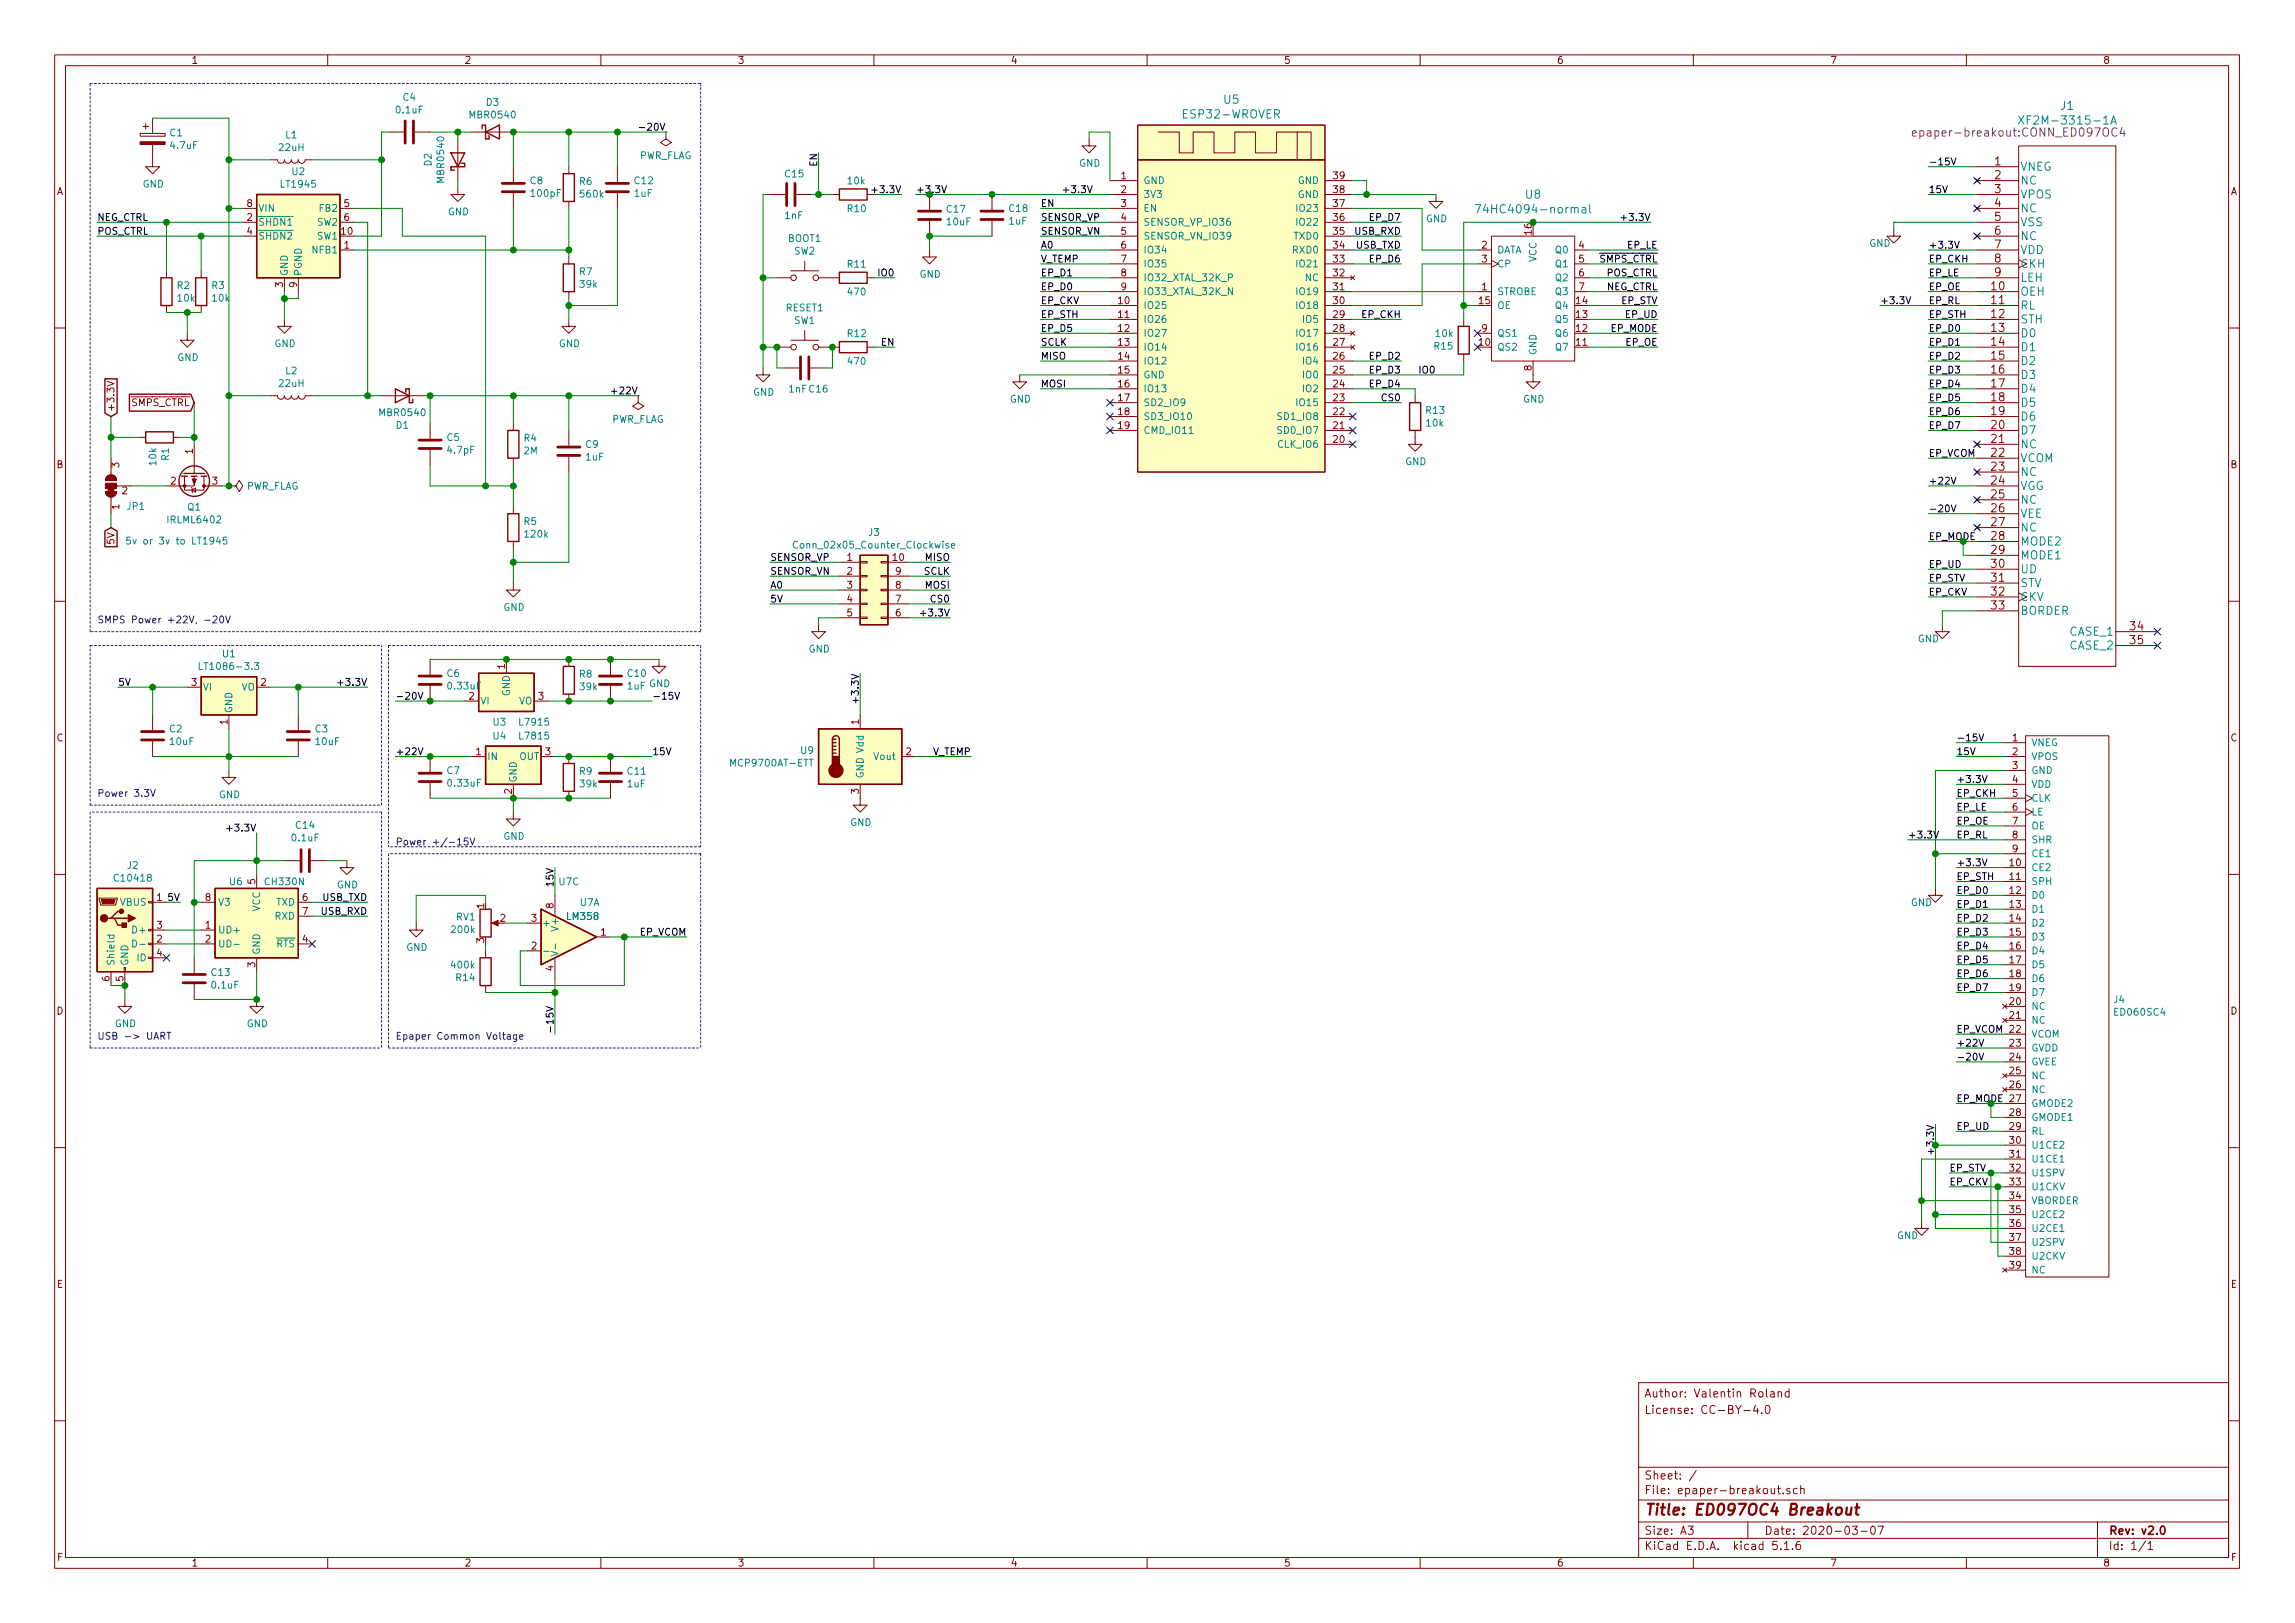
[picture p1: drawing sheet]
<svg xmlns="http://www.w3.org/2000/svg" width="420mm" height="297mm" viewBox="0 0 420 297" stroke-linecap="round" stroke-linejoin="round" font-family="sans-serif">
<defs><g id="words">
<text font-size="2.8" fill="#840000" x="301" y="277.3">Title: ED097OC4 Breakout</text>
<g font-size="2.1" fill="#008484">
<text x="217" y="21.7">ESP32-WROVER</text>
<text x="224.1" y="19">U5</text>
<text x="371.2" y="22.8">XF2M-3315-1A</text>
<text x="377.3" y="20.1">J1</text>
<text x="369.8" y="31.3">VNEG</text>
<text x="369.8" y="33.8">NC</text>
<text x="271.7" y="39.1">74HC4094-normal</text>
<text x="279.3" y="36.4">U8</text>
<text x="369.8" y="36.3">VPOS</text>
<text x="369.8" y="38.9">NC</text>
<text x="369.8" y="41.4">VSS</text>
<text x="369.8" y="44">NC</text>
<text x="369.8" y="46.5">VDD</text>
<text x="369.8" y="49">CKH</text>
<text x="369.8" y="51.6">LEH</text>
<text x="369.8" y="54.1">OEH</text>
<text x="369.8" y="56.7">RL</text>
<text x="369.8" y="59.2">STH</text>
<text x="369.8" y="61.7">D0</text>
<text x="369.8" y="64.3">D1</text>
<text x="369.8" y="66.8">D2</text>
<text x="369.8" y="69.4">D3</text>
<text x="369.8" y="71.9">D4</text>
<text x="369.8" y="74.4">D5</text>
<text x="369.8" y="77">D6</text>
<text x="369.8" y="79.5">D7</text>
<text x="369.8" y="82.1">NC</text>
<text x="369.8" y="84.6">VCOM</text>
<text x="369.8" y="87.1">NC</text>
<text x="369.8" y="89.7">VGG</text>
<text x="369.8" y="92.2">NC</text>
<text x="369.8" y="94.8">VEE</text>
<text x="369.8" y="97.3">NC</text>
<text x="369.8" y="99.8">MODE2</text>
<text x="369.8" y="102.4">MODE1</text>
<text x="369.8" y="104.9">UD</text>
<text x="369.8" y="107.5">STV</text>
<text x="369.8" y="110">CKV</text>
<text x="369.8" y="112.5">BORDER</text>
<text x="379" y="116.3">CASE_1</text>
<text x="379" y="118.9">CASE_2</text>
</g>
<text font-size="2.1" fill="#840084" x="351.8" y="25">epaper-breakout:CONN_ED097OC4</text>
<g font-size="2.1" fill="#840000">
<text x="365.2" y="30.3">1</text>
<text x="365.2" y="32.8">2</text>
<text x="365.2" y="35.3">3</text>
<text x="365.2" y="37.9">4</text>
<text x="365.2" y="40.4">5</text>
<text x="365.2" y="43">6</text>
<text x="365.2" y="45.5">7</text>
<text x="364.6" y="53.1">10</text>
<text x="365.2" y="48">8</text>
<text x="365.2" y="50.6">9</text>
<text x="364.6" y="55.7">11</text>
<text x="364.6" y="58.2">12</text>
<text x="364.6" y="60.7">13</text>
<text x="364.6" y="63.3">14</text>
<text x="364.6" y="65.8">15</text>
<text x="364.6" y="68.4">16</text>
<text x="364.6" y="70.9">17</text>
<text x="364.6" y="73.4">18</text>
<text x="364.6" y="76">19</text>
<text x="364.6" y="78.5">20</text>
<text x="364.6" y="81.1">21</text>
<text x="364.6" y="83.6">22</text>
<text x="364.6" y="86.1">23</text>
<text x="364.6" y="88.7">24</text>
<text x="364.6" y="91.2">25</text>
<text x="364.6" y="93.8">26</text>
<text x="364.6" y="96.3">27</text>
<text x="364.6" y="98.8">28</text>
<text x="364.6" y="101.4">29</text>
<text x="364.6" y="103.9">30</text>
<text x="364.6" y="106.5">31</text>
<text x="364.6" y="109">32</text>
<text x="364.6" y="111.5">33</text>
<text x="390" y="115.4">34</text>
<text x="390" y="117.9">35</text>
<text x="301" y="255.8">Author: Valentin Roland</text>
<text x="301" y="258.8">License: CC-BY-4.0</text>
<text x="301" y="273.5">File: epaper-breakout.sch</text>
<text x="301" y="270.8">Sheet: /</text>
<text x="301" y="280.9">Size: A3</text>
<text x="323" y="280.9">Date: 2020-03-07</text>
<text x="386" y="280.9">Rev: v2.0</text>
<text x="301" y="283.7">KiCad E.D.A. kicad 5.1.6</text>
<text x="386" y="283.7">Id: 1/1</text>
</g>
<g font-size="1.8" fill="#840000">
<text x="35" y="11.7">1</text>
<text x="85" y="11.7">2</text>
<text x="135" y="11.7">3</text>
<text x="185" y="11.7">4</text>
<text x="235" y="11.7">5</text>
<text x="285" y="11.7">6</text>
<text x="335" y="11.7">7</text>
<text x="385" y="11.7">8</text>
<text x="10.4" y="35.7">A</text>
<text x="205.3" y="32.8">1</text>
<text x="205.3" y="35.3">2</text>
<text x="244.1" y="35.3">38</text>
<text x="244.1" y="32.8">39</text>
<text x="408.4" y="35.7">A</text>
<text x="45.2" y="40.4">2</text>
<text x="45.2" y="37.9">8</text>
<text x="63" y="37.9">5</text>
<text x="63" y="40.4">6</text>
<text x="205.3" y="37.9">3</text>
<text x="205.3" y="40.4">4</text>
<text x="244.1" y="40.4">36</text>
<text x="244.1" y="37.9">37</text>
<text x="45.2" y="43">4</text>
<text x="62.5" y="43">10</text>
<text x="63" y="45.5">1</text>
<text x="205.3" y="43">5</text>
<text x="205.3" y="45.5">6</text>
<text x="244.1" y="45.5">34</text>
<text x="244.1" y="43">35</text>
<text x="271.3" y="45.5">2</text>
<text x="280.4" y="42.9" transform="rotate(-90 280.4 42.9)">16</text>
<text x="289.1" y="45.5">4</text>
<text x="51.8" y="52.6" transform="rotate(-90 51.8 52.6)">3</text>
<text x="54.4" y="52.6" transform="rotate(-90 54.4 52.6)">9</text>
<text x="205.3" y="48">7</text>
<text x="205.3" y="50.6">8</text>
<text x="205.3" y="53.1">9</text>
<text x="244.1" y="53.1">31</text>
<text x="244.1" y="50.6">32</text>
<text x="244.1" y="48">33</text>
<text x="271.3" y="53.1">1</text>
<text x="271.3" y="48">3</text>
<text x="289.1" y="53.1">7</text>
<text x="289.1" y="50.6">6</text>
<text x="289.1" y="48">5</text>
<text x="204.8" y="55.7">10</text>
<text x="204.8" y="58.2">11</text>
<text x="244.1" y="55.7">30</text>
<text x="244.1" y="58.2">29</text>
<text x="270.8" y="55.7">15</text>
<text x="288.6" y="58.2">13</text>
<text x="288.6" y="55.7">14</text>
<text x="204.8" y="60.7">12</text>
<text x="204.8" y="63.3">13</text>
<text x="204.8" y="65.8">14</text>
<text x="244.1" y="65.8">26</text>
<text x="244.1" y="63.3">27</text>
<text x="244.1" y="60.7">28</text>
<text x="270.8" y="63.3">10</text>
<text x="271.3" y="60.7">9</text>
<text x="288.6" y="63.3">11</text>
<text x="288.6" y="60.7">12</text>
<text x="204.8" y="68.4">15</text>
<text x="204.8" y="70.9">16</text>
<text x="244.1" y="70.9">24</text>
<text x="244.1" y="68.4">25</text>
<text x="280.4" y="67.8" transform="rotate(-90 280.4 67.8)">8</text>
<text x="21" y="75.4" transform="rotate(-90 21 75.4)">+3.3V</text>
<text x="24.1" y="74.3">SMPS_CTRL</text>
<text x="204.8" y="73.4">17</text>
<text x="204.8" y="76">18</text>
<text x="244.1" y="76">22</text>
<text x="244.1" y="73.4">23</text>
<text x="35.3" y="83.1" transform="rotate(-90 35.3 83.1)">1</text>
<text x="204.8" y="78.5">19</text>
<text x="244.1" y="81.1">20</text>
<text x="244.1" y="78.5">21</text>
<text x="10.4" y="85.7">B</text>
<text x="21.8" y="85.6" transform="rotate(-90 21.8 85.6)">3</text>
<text x="31.3" y="88.7">2</text>
<text x="38.9" y="88.7">3</text>
<text x="408.4" y="85.7">B</text>
<text x="21.8" y="93.2" transform="rotate(-90 21.8 93.2)">1</text>
<text x="22.4" y="90.5">2</text>
<text x="21" y="99.5" transform="rotate(-90 21 99.5)">5V</text>
<text x="155.1" y="102.7">1</text>
<text x="155.1" y="105.2">2</text>
<text x="155.1" y="107.7">3</text>
<text x="163.5" y="102.7">10</text>
<text x="164" y="107.7">8</text>
<text x="164" y="105.2">9</text>
<text x="155.1" y="110.3">4</text>
<text x="155.1" y="112.8">5</text>
<text x="164" y="112.8">6</text>
<text x="164" y="110.3">7</text>
<text x="35.1" y="125.5">3</text>
<text x="47.8" y="125.5">2</text>
<text x="92.5" y="122.4" transform="rotate(-90 92.5 122.4)">1</text>
<text x="85.9" y="128.1">2</text>
<text x="98.6" y="128.1">3</text>
<text x="10.4" y="135.7">C</text>
<text x="41.7" y="132.6" transform="rotate(-90 41.7 132.6)">1</text>
<text x="157.2" y="132.6" transform="rotate(-90 157.2 132.6)">1</text>
<text x="368.5" y="135.7">1</text>
<text x="408.4" y="135.7">C</text>
<text x="87.1" y="138.2">1</text>
<text x="99.8" y="138.2">3</text>
<text x="165.9" y="138.2">2</text>
<text x="368.5" y="138.2">2</text>
<text x="368.5" y="140.8">3</text>
<text x="368.5" y="143.3">4</text>
<text x="93.7" y="145.3" transform="rotate(-90 93.7 145.3)">2</text>
<text x="157.2" y="145.3" transform="rotate(-90 157.2 145.3)">3</text>
<text x="368.5" y="145.8">5</text>
<text x="368.5" y="148.4">6</text>
<text x="368.5" y="150.9">7</text>
<text x="368.5" y="153.5">8</text>
<text x="368.5" y="156">9</text>
<text x="46.7" y="161.8" transform="rotate(-90 46.7 161.8)">5</text>
<text x="368" y="158.5">10</text>
<text x="368" y="161.1">11</text>
<text x="28.7" y="164.9">1</text>
<text x="37.6" y="164.9">8</text>
<text x="55.4" y="164.9">6</text>
<text x="55.4" y="167.4">7</text>
<text x="88.6" y="166.3" transform="rotate(-90 88.6 166.3)">1</text>
<text x="101.3" y="166.3" transform="rotate(-90 101.3 166.3)">8</text>
<text x="368" y="163.6">12</text>
<text x="368" y="166.2">13</text>
<text x="28.7" y="172.5">2</text>
<text x="28.7" y="170">3</text>
<text x="37.6" y="170">1</text>
<text x="37.6" y="172.5">2</text>
<text x="55.4" y="172.5">4</text>
<text x="88.6" y="172.6" transform="rotate(-90 88.6 172.6)">3</text>
<text x="91.6" y="168.7">2</text>
<text x="97.3" y="173.8">2</text>
<text x="97.3" y="168.7">3</text>
<text x="110" y="171.2">1</text>
<text x="368" y="168.7">14</text>
<text x="368" y="171.2">15</text>
<text x="368" y="173.8">16</text>
<text x="20.1" y="179.6" transform="rotate(-90 20.1 179.6)">6</text>
<text x="22.6" y="179.6" transform="rotate(-90 22.6 179.6)">5</text>
<text x="28.7" y="175">4</text>
<text x="46.7" y="177" transform="rotate(-90 46.7 177)">3</text>
<text x="101.3" y="177.7" transform="rotate(-90 101.3 177.7)">4</text>
<text x="368" y="176.3">17</text>
<text x="368" y="178.9">18</text>
<text x="10.4" y="185.7">D</text>
<text x="368" y="181.4">19</text>
<text x="368" y="183.9">20</text>
<text x="408.4" y="185.7">D</text>
<text x="368" y="186.5">21</text>
<text x="368" y="191.6">23</text>
<text x="368" y="194.1">24</text>
<text x="368" y="196.6">25</text>
<text x="368" y="199.2">26</text>
<text x="368" y="204.3">28</text>
<text x="368" y="206.8">29</text>
<text x="368" y="209.3">30</text>
<text x="368" y="211.9">31</text>
<text x="368" y="214.4">32</text>
<text x="368" y="217">33</text>
<text x="368" y="219.5">34</text>
<text x="368" y="222">35</text>
<text x="368" y="224.6">36</text>
<text x="368" y="227.1">37</text>
<text x="368" y="229.7">38</text>
<text x="368" y="232.2">39</text>
<text x="10.4" y="235.7">E</text>
<text x="408.4" y="235.7">E</text>
<text x="10.5" y="285.7">F</text>
<text x="35" y="286.7">1</text>
<text x="85" y="286.7">2</text>
<text x="135" y="286.7">3</text>
<text x="185" y="286.7">4</text>
<text x="235" y="286.7">5</text>
<text x="285" y="286.7">6</text>
<text x="335" y="286.7">7</text>
<text x="385" y="286.7">8</text>
<text x="408.5" y="285.7">F</text>
</g>
<g font-size="1.8" fill="#008484">
<text x="72.6" y="20.8">0.1uF</text>
<text x="73.8" y="18.5">C4</text>
<text x="86.2" y="21.7">MBR0540</text>
<text x="89.1" y="19.4">D3</text>
<text x="31.1" y="25">C1</text>
<text x="31.3" y="27.3">4.7uF</text>
<text x="51.2" y="27.6">22uH</text>
<text x="52.3" y="25.3">L1</text>
<text x="116.9" y="29.1">PWR_FLAG</text>
<text x="26.1" y="34.3">GND</text>
<text x="51.6" y="34.4">LT1945</text>
<text x="53.5" y="32">U2</text>
<text x="79" y="30.4" transform="rotate(-90 79 30.4)">D2</text>
<text x="81.3" y="33.2" transform="rotate(-90 81.3 33.2)">MBR0540</text>
<text x="97.1" y="33.7">C8</text>
<text x="106.1" y="33.8">R6</text>
<text x="116.2" y="33.7">C12</text>
<text x="143.8" y="32.5">C15</text>
<text x="155.3" y="33.7">10k</text>
<text x="197.6" y="30.5">GND</text>
<text x="209.3" y="33.7">GND</text>
<text x="237.6" y="33.7">GND</text>
<text x="47.2" y="41.3">SHDN1</text>
<text x="47.2" y="38.8">VIN</text>
<text x="58.1" y="41.3">SW2</text>
<text x="58.6" y="38.8">FB2</text>
<text x="82" y="39.4">GND</text>
<text x="97.4" y="36">100pF</text>
<text x="106.3" y="36.2">560k</text>
<text x="116.2" y="36">1uF</text>
<text x="143.7" y="40.1">1nF</text>
<text x="155.2" y="38.8">R10</text>
<text x="173.4" y="38.9">C17</text>
<text x="173.4" y="41.2">10uF</text>
<text x="184.8" y="41.1">1uF</text>
<text x="184.8" y="38.8">C18</text>
<text x="209.3" y="36.2">3V3</text>
<text x="209.3" y="38.8">EN</text>
<text x="209.3" y="41.3">SENSOR_VP_IO36</text>
<text x="237.6" y="36.2">GND</text>
<text x="237.7" y="41.3">IO22</text>
<text x="237.7" y="38.8">IO23</text>
<text x="261.1" y="40.7">GND</text>
<text x="47.2" y="43.9">SHDN2</text>
<text x="57.4" y="46.4">NFB1</text>
<text x="58.1" y="43.9">SW1</text>
<text x="144.3" y="44.3">BOOT1</text>
<text x="145.4" y="46.6">SW2</text>
<text x="209.3" y="43.9">SENSOR_VN_IO39</text>
<text x="209.3" y="46.4">IO34</text>
<text x="236.8" y="46.4">RXD0</text>
<text x="237" y="43.9">TXD0</text>
<text x="274.1" y="46.4">DATA</text>
<text x="281.3" y="48" transform="rotate(-90 281.3 48)">VCC</text>
<text x="284.9" y="46.4">Q0</text>
<text x="342.2" y="45.2">GND</text>
<text x="32.5" y="52.9">R2</text>
<text x="38.8" y="52.9">R3</text>
<text x="52.7" y="50.6" transform="rotate(-90 52.7 50.6)">GND</text>
<text x="55.2" y="50.6" transform="rotate(-90 55.2 50.6)">PGND</text>
<text x="106.1" y="50.4">R7</text>
<text x="106.2" y="52.7">39k</text>
<text x="155.2" y="49">R11</text>
<text x="168.4" y="50.8">GND</text>
<text x="209.3" y="48.9">IO35</text>
<text x="209.3" y="51.5">IO32_XTAL_32K_P</text>
<text x="237.7" y="48.9">IO21</text>
<text x="239" y="51.5">NC</text>
<text x="274.1" y="48.9">CP</text>
<text x="284.9" y="51.5">Q2</text>
<text x="284.9" y="48.9">Q1</text>
<text x="32.6" y="55.2">10k</text>
<text x="38.9" y="55.2">10k</text>
<text x="143.9" y="57">RESET1</text>
<text x="145.4" y="59.3">SW1</text>
<text x="155.3" y="54.1">470</text>
<text x="209.3" y="54">IO33_XTAL_32K_N</text>
<text x="209.3" y="56.6">IO25</text>
<text x="209.3" y="59.1">IO26</text>
<text x="237.7" y="56.6">IO18</text>
<text x="237.7" y="54">IO19</text>
<text x="238.7" y="59.1">IO5</text>
<text x="274.1" y="56.6">OE</text>
<text x="274.1" y="54">STROBE</text>
<text x="284.9" y="59.1">Q5</text>
<text x="284.9" y="56.6">Q4</text>
<text x="284.9" y="54">Q3</text>
<text x="50.2" y="63.5">GND</text>
<text x="102.3" y="63.5">GND</text>
<text x="155.2" y="61.7">R12</text>
<text x="209.3" y="61.6">IO27</text>
<text x="209.3" y="64.2">IO14</text>
<text x="237.7" y="64.2">IO16</text>
<text x="237.7" y="61.6">IO17</text>
<text x="262.6" y="64">R15</text>
<text x="262.9" y="61.7">10k</text>
<text x="274.1" y="64.2">QS2</text>
<text x="274.1" y="61.6">QS1</text>
<text x="281.3" y="65.1" transform="rotate(-90 281.3 65.1)">GND</text>
<text x="284.9" y="64.2">Q7</text>
<text x="284.9" y="61.6">Q6</text>
<text x="32.5" y="66.1">GND</text>
<text x="51.2" y="70.8">22uH</text>
<text x="52.3" y="68.5">L2</text>
<text x="144.5" y="71.8">1nF C16</text>
<text x="155.3" y="66.8">470</text>
<text x="209.3" y="66.7">IO12</text>
<text x="209.3" y="69.3">GND</text>
<text x="209.3" y="71.8">IO13</text>
<text x="238.7" y="71.8">IO2</text>
<text x="238.7" y="69.3">IO0</text>
<text x="238.7" y="66.7">IO4</text>
<text x="69.7" y="76.2">MBR0540</text>
<text x="111.9" y="77.4">PWR_FLAG</text>
<text x="137.9" y="72.4">GND</text>
<text x="184.9" y="73.7">GND</text>
<text x="209.3" y="74.3">SD2_IO9</text>
<text x="209.3" y="76.9">SD3_IO10</text>
<text x="234.3" y="76.9">SD1_IO8</text>
<text x="237.7" y="74.3">IO15</text>
<text x="261.1" y="75.8">R13</text>
<text x="278.8" y="73.7">GND</text>
<text x="72.5" y="78.5">D1</text>
<text x="81.9" y="80.7">C5</text>
<text x="82" y="83">4.7pF</text>
<text x="95.9" y="83.1">2M</text>
<text x="96" y="80.8">R4</text>
<text x="107.3" y="82">C9</text>
<text x="209.3" y="79.4">CMD_IO11</text>
<text x="234.1" y="82">CLK_IO6</text>
<text x="234.3" y="79.4">SD0_IO7</text>
<text x="261.2" y="78.1">10k</text>
<text x="28.6" y="85.1" transform="rotate(-90 28.6 85.1)">10k</text>
<text x="30.9" y="84.3" transform="rotate(-90 30.9 84.3)">R1</text>
<text x="45" y="89.6">PWR_FLAG</text>
<text x="107.3" y="84.3">1uF</text>
<text x="257.3" y="85.1">GND</text>
<text x="23.3" y="93.3">JP1</text>
<text x="30.9" y="95.8">IRLML6402</text>
<text x="34.4" y="93.5">Q1</text>
<text x="24.7" y="99.7">5v or 3v to LT1945</text>
<text x="96" y="96.1">R5</text>
<text x="96.2" y="98.4">120k</text>
<text x="146.1" y="100.4">Conn_02x05_Counter_Clockwise</text>
<text x="159.1" y="98.1">J3</text>
<text x="92.2" y="111.8">GND</text>
<text x="148" y="119.4">GND</text>
<text x="351.1" y="117.6">GND</text>
<text x="37.3" y="122.6">LT1086-3.3</text>
<text x="40.8" y="120.3">U1</text>
<text x="81.9" y="123.9">C6</text>
<text x="106.1" y="124">R8</text>
<text x="115" y="123.9">C10</text>
<text x="37.1" y="126.4">VI</text>
<text x="42.5" y="130.6" transform="rotate(-90 42.5 130.6)">GND</text>
<text x="44.2" y="126.4">VO</text>
<text x="82.2" y="126.2">0.33uF</text>
<text x="87.9" y="128.9">VI</text>
<text x="93.3" y="127.4" transform="rotate(-90 93.3 127.4)">GND</text>
<text x="95" y="128.9">VO</text>
<text x="106.2" y="126.3">39k</text>
<text x="114.9" y="126.2">1uF GND</text>
<text x="31.1" y="134">C2</text>
<text x="31.2" y="136.4">10uF</text>
<text x="57.7" y="134">C3</text>
<text x="57.9" y="136.4">10uF</text>
<text x="90.3" y="132.8">U3</text>
<text x="90.3" y="135.3">U4</text>
<text x="95.3" y="132.8">L7915</text>
<text x="95.3" y="135.3">L7815</text>
<text x="146.6" y="138">U9</text>
<text x="371.9" y="136.6">VNEG</text>
<text x="81.9" y="141.7">C7</text>
<text x="82.2" y="144">0.33uF</text>
<text x="89.2" y="139.1">IN</text>
<text x="94.6" y="143.3" transform="rotate(-90 94.6 143.3)">GND</text>
<text x="95.1" y="139.1">OUT</text>
<text x="106.1" y="141.8">R9</text>
<text x="115" y="141.8">C11</text>
<text x="134.2" y="140.3">MCP9700AT-ETT</text>
<text x="158.1" y="142.5" transform="rotate(-90 158.1 142.5)">GND Vdd</text>
<text x="160.1" y="139.1">Vout</text>
<text x="371.9" y="139.1">VPOS</text>
<text x="371.9" y="141.6">GND</text>
<text x="40.1" y="146.1">GND</text>
<text x="106.2" y="144.1">39k</text>
<text x="114.9" y="144.1">1uF</text>
<text x="371.9" y="144.2">VDD</text>
<text x="371.9" y="146.7">CLK</text>
<text x="371.9" y="149.3">LE</text>
<text x="53.5" y="154">0.1uF</text>
<text x="54.2" y="151.7">C14</text>
<text x="92.2" y="153.7">GND</text>
<text x="155.7" y="151.2">GND</text>
<text x="371.9" y="151.8">OE</text>
<text x="371.9" y="154.3">SHR</text>
<text x="21.2" y="161.4">C10418</text>
<text x="23.3" y="159">J2</text>
<text x="371.9" y="159.4">CE2</text>
<text x="371.9" y="162">SPH</text>
<text x="371.9" y="156.9">CE1</text>
<text x="22" y="165.8">VBUS</text>
<text x="39.9" y="165.8">V3</text>
<text x="42.1" y="162">U6</text>
<text x="47.6" y="166.8" transform="rotate(-90 47.6 166.8)">VCC</text>
<text x="48.7" y="162">CH330N</text>
<text x="50.6" y="165.8">TXD</text>
<text x="61.7" y="162.6">GND</text>
<text x="102.4" y="162">U7C</text>
<text x="106.2" y="165.8">U7A</text>
<text x="349.8" y="165.8">GND</text>
<text x="371.9" y="164.5">D0</text>
<text x="371.9" y="167">D1</text>
<text x="24.6" y="170.9">D+</text>
<text x="39.9" y="170.9">UD+</text>
<text x="39.9" y="173.4">UD-</text>
<text x="50.4" y="168.3">RXD</text>
<text x="50.6" y="173.4">RTS</text>
<text x="82.8" y="170.8">200k</text>
<text x="83.6" y="168.5">RV1</text>
<text x="99.2" y="169.6">+</text>
<text x="102.2" y="170" transform="rotate(-90 102.2 170)">V+</text>
<text x="103.9" y="168.4">LM358</text>
<text x="371.9" y="169.6">D2</text>
<text x="371.9" y="172.1">D3</text>
<text x="21" y="176.8" transform="rotate(-90 21 176.8)">Shield</text>
<text x="23.5" y="176.8" transform="rotate(-90 23.5 176.8)">GND</text>
<text x="25.1" y="175.9">ID</text>
<text x="38.8" y="178.6">C13</text>
<text x="47.6" y="174.8" transform="rotate(-90 47.6 174.8)">GND</text>
<text x="74.4" y="174">GND</text>
<text x="82.8" y="177.3">400k</text>
<text x="83.6" y="179.6">R14</text>
<text x="371.9" y="174.7">D4</text>
<text x="371.9" y="177.2">D5</text>
<text x="371.9" y="179.7">D6</text>
<text x="38.9" y="180.9">0.1uF</text>
<text x="371.9" y="182.3">D7</text>
<text x="371.9" y="184.8">NC</text>
<text x="387" y="183.6">J4</text>
<text x="387.3" y="185.9">ED060SC4</text>
<text x="21" y="188">GND</text>
<text x="45.2" y="188">GND</text>
<text x="371.9" y="187.4">NC</text>
<text x="371.9" y="189.9">VCOM</text>
<text x="371.9" y="192.4">GVDD</text>
<text x="371.9" y="195">GVEE</text>
<text x="371.9" y="197.5">NC</text>
<text x="371.9" y="200.1">NC</text>
<text x="371.9" y="202.6">GMODE2</text>
<text x="371.9" y="205.1">GMODE1</text>
<text x="371.9" y="207.7">RL</text>
<text x="371.9" y="210.2">U1CE2</text>
<text x="371.9" y="212.8">U1CE1</text>
<text x="371.9" y="215.3">U1SPV</text>
<text x="371.9" y="217.8">U1CKV</text>
<text x="371.9" y="220.4">VBORDER</text>
<text x="347.3" y="226.8">GND</text>
<text x="371.9" y="222.9">U2CE2</text>
<text x="371.9" y="225.5">U2CE1</text>
<text x="371.9" y="228">U2SPV</text>
<text x="371.9" y="230.5">U2CKV</text>
<text x="371.9" y="233.1">NC</text>
</g>
<g font-size="1.8">
<text x="118.2" y="23.9">-20V</text>
<text x="149.6" y="30.4" transform="rotate(-90 149.6 30.4)">EN</text>
<text x="160.4" y="35.3">+3.3V</text>
<text x="167.6" y="35.3">+3.3V</text>
<text x="194.3" y="35.3">+3.3V</text>
<text x="353.1" y="35.3">15V</text>
<text x="353.1" y="30.3">-15V</text>
<text x="17.8" y="40.4">NEG_CTRL</text>
<text x="190.5" y="40.4">SENSOR_VP</text>
<text x="190.5" y="37.9">EN</text>
<text x="250.9" y="40.4">EP_D7</text>
<text x="297.6" y="40.4">+3.3V</text>
<text x="17.8" y="43">POS_CTRL</text>
<text x="190.5" y="45.5">A0</text>
<text x="190.5" y="43">SENSOR_VN</text>
<text x="248.1" y="43">USB_RXD</text>
<text x="248.3" y="45.5">USB_TXD</text>
<text x="297.9" y="45.5">EP_LE</text>
<text x="353.1" y="45.5">+3.3V</text>
<text x="161" y="50.6">IO0</text>
<text x="190.5" y="48">V_TEMP</text>
<text x="190.5" y="53.1">EP_D0</text>
<text x="190.5" y="50.6">EP_D1</text>
<text x="250.9" y="48">EP_D6</text>
<text x="292.8" y="48">SMPS_CTRL</text>
<text x="294" y="53.1">NEG_CTRL</text>
<text x="294.1" y="50.6">POS_CTRL</text>
<text x="353.1" y="48">EP_CKH</text>
<text x="353.1" y="50.6">EP_LE</text>
<text x="353.1" y="53.1">EP_OE</text>
<text x="190.5" y="55.7">EP_CKV</text>
<text x="190.5" y="58.2">EP_STH</text>
<text x="249.4" y="58.2">EP_CKH</text>
<text x="296.7" y="55.7">EP_STV</text>
<text x="297.6" y="58.2">EP_UD</text>
<text x="344.2" y="55.7">+3.3V</text>
<text x="353.1" y="58.2">EP_STH</text>
<text x="353.1" y="55.7">EP_RL</text>
<text x="161.4" y="63.3">EN</text>
<text x="190.5" y="60.7">EP_D5</text>
<text x="190.5" y="65.8">MISO</text>
<text x="190.5" y="63.3">SCLK</text>
<text x="250.9" y="65.8">EP_D2</text>
<text x="294.9" y="60.7">EP_MODE</text>
<text x="297.6" y="63.3">EP_OE</text>
<text x="353.1" y="60.7">EP_D0</text>
<text x="353.1" y="63.3">EP_D1</text>
<text x="353.1" y="65.8">EP_D2</text>
<text x="190.5" y="70.9">MOSI</text>
<text x="250.9" y="70.9">EP_D4</text>
<text x="250.9" y="68.4">EP_D3</text>
<text x="260" y="68.4">IO0</text>
<text x="353.1" y="68.4">EP_D3</text>
<text x="353.1" y="70.9">EP_D4</text>
<text x="112.6" y="72.2">+22V</text>
<text x="253.1" y="73.4">CS0</text>
<text x="353.1" y="73.4">EP_D5</text>
<text x="353.1" y="76">EP_D6</text>
<text x="353.1" y="78.5">EP_D7</text>
<text x="353.1" y="83.6">EP_VCOM</text>
<text x="353.1" y="88.7">+22V</text>
<text x="353.1" y="93.8">-20V</text>
<text x="141" y="107.7">A0</text>
<text x="141" y="102.7">SENSOR_VP</text>
<text x="141" y="105.2">SENSOR_VN</text>
<text x="169.2" y="105.2">SCLK</text>
<text x="169.5" y="107.7">MOSI</text>
<text x="169.5" y="102.7">MISO</text>
<text x="353.1" y="106.5">EP_STV</text>
<text x="353.1" y="103.9">EP_UD</text>
<text x="141" y="110.3">5V</text>
<text x="169.3" y="112.8">+3.3V</text>
<text x="170.6" y="110.3">CS0</text>
<text x="353.1" y="109">EP_CKV</text>
<text x="21.6" y="125.5">5V</text>
<text x="62.6" y="125.5">+3.3V</text>
<text x="72.4" y="128.1">-20V</text>
<text x="119.4" y="128.1">-15V</text>
<text x="157.2" y="127.9" transform="rotate(-90 157.2 127.9)">+3.3V</text>
<text x="358.1" y="135.7">-15V</text>
<text x="72.4" y="138.2">+22V</text>
<text x="119.4" y="138.2">15V</text>
<text x="170.7" y="138.2">V_TEMP</text>
<text x="358.1" y="138.2">15V</text>
<text x="358.1" y="143.3">+3.3V</text>
<text x="358.1" y="145.8">EP_CKH</text>
<text x="358.1" y="148.4">EP_LE</text>
<text x="42.3" y="152.2">+3.3V</text>
<text x="349.2" y="153.5">+3.3V</text>
<text x="358.1" y="153.5">EP_RL</text>
<text x="358.1" y="150.9">EP_OE</text>
<text x="101.3" y="161.9" transform="rotate(-90 101.3 161.9)">15V</text>
<text x="358.1" y="161.1">EP_STH</text>
<text x="358.1" y="158.5">+3.3V</text>
<text x="30.9" y="164.9">5V</text>
<text x="58.9" y="167.4">USB_RXD</text>
<text x="59.1" y="164.9">USB_TXD</text>
<text x="358.1" y="163.6">EP_D0</text>
<text x="358.1" y="166.2">EP_D1</text>
<text x="117.1" y="171.2">EP_VCOM</text>
<text x="358.1" y="171.2">EP_D3</text>
<text x="358.1" y="168.7">EP_D2</text>
<text x="358.1" y="173.8">EP_D4</text>
<text x="358.1" y="176.3">EP_D5</text>
<text x="358.1" y="178.9">EP_D6</text>
<text x="358.1" y="181.4">EP_D7</text>
<text x="101.3" y="189.3" transform="rotate(-90 101.3 189.3)">-15V</text>
<text x="358.1" y="189">EP_VCOM 22</text>
<text x="358.1" y="191.6">+22V</text>
<text x="358.1" y="194.1">-20V</text>
<text x="358.1" y="206.8">EP_UD</text>
<text x="354.1" y="210.5" transform="rotate(-90 354.1 210.5)">+3.3V</text>
<text x="356.9" y="214.4">EP_STV</text>
<text x="356.9" y="217">EP_CKV</text>
</g>
<g font-size="1.8" fill="#008400">
<text x="353.1" y="98.8">EP_MODE</text>
<text x="358.1" y="201.7">EP_MODE 27</text>
</g>
<g font-size="1.8" fill="#0000c2">
<text x="17.8" y="114.1">SMPS Power +22V, -20V</text>
<text x="17.8" y="145.8">Power 3.3V</text>
<text x="72.4" y="154.7">Power +/-15V</text>
<text x="17.8" y="190.3">USB -&gt; UART</text>
<text x="72.4" y="190.3">Epaper Common Voltage</text>
</g>
</g></defs>
<g fill="none" stroke="#840000" stroke-width=".18">
<path d="M10 10h400v277h-400zM12 12h396v273.1h-396zM60 10v2M110 10v2M160 10v2M210 10v2M260 10v2M310 10v2M360 10v2M25.7 24.4h4.5v.5h-4.5zM26.2 23.2h1M26.7 22.6v1.1"/>
<path d="M27.9 26.5v4h1.3l-1.3 1.3-1.2-1.3h1.2M27.9 21.6v2.8M44.4 38.1h2.6M49.5 29.2h1.3a.63 .63 0 0 0 .6 .7 .63 .63 0 0 0 .7-.7 .63 .63 0 0 0 .6 .7 .63 .63 0 0 0 .6-.7 .63 .63 0 0 0 .7 .7 .63 .63 0 0 0 .6-.7 .63 .63 0 0 0 .6 .7 .63 .63 0 0 0 .7-.7h1.2M62.2 38.1h2.6M71.1 24.2h2.8M75.9 24.2h2.8M83.8 34.3v1.3h1.3l-1.3 1.3-1.3-1.3h1.3M83.8 25.4v7.7M86.4 24.2h7.6M94 30.5v2.8M94 35.3v2.8"/>
<path d="M104.1 30.5v1.3M104.1 36.9v1.2M113 30.5v2.8M113 35.3v2.8M121.9 24.2v1.2l1 .7-1 .6-1-.6 1-.7M141 35.6h2.8M145.8 35.6h2.8M152.4 35.6h1.3M158.7 35.6h1.3M170.2 35.6v2.8M181.6 35.6v2.8M199.4 25.4v1.3h1.3l-1.3 1.3-1.3-1.3h1.3"/>
<path d="M203.2 35.6h5.1M203.2 33.1h5.1M203.2 38.1h5.1M208.3 29.2h34.3v57.2h-34.3zM208.3 22.9h34.3v6.3h-34.3zM212.1 24.2h3.8v3.8h2.5v-3.8h3.8v3.8h3.9v-3.8h3.8v3.8h3.8v-3.8h3.8v5M237.5 24.2h2.5v5M242.6 35.6h5M242.6 33.1h5M242.6 38.1h5M262.9 35.6v1.3h1.3l-1.3 1.2-1.3-1.2h1.3M361.6 32.7l.7 .7"/>
<path d="M361.6 37.8l.7 .7M361.9 35.6h7.7M361.9 30.5h7.7M361.9 33.1h7.7M361.9 38.1h7.7M362.3 32.7l-.7 .7M362.3 37.8l-.7 .7M369.6 26.7h17.7v95.3h-17.7zM30.5 49.6v1.2M30.5 55.9v1.3M36.8 49.6v1.2M36.8 55.9v1.3"/>
<path d="M44.4 40.7h2.6M44.4 43.2h2.6M52.1 58.5v1.2h1.2l-1.2 1.3-1.3-1.3h1.3M52.1 50.8v2.6M54.6 50.8v2.6M62.2 40.7h2.6M62.2 45.8h2.6M104.1 58.5v1.2h1.3l-1.3 1.3-1.2-1.3h1.2M104.1 47v1.3M104.1 53.4v1.2M142.2 50.8h2.6M144.8 49.6h5.1"/>
<path d="M147.3 47.8v1.8M149.9 50.8h3.8M158.7 50.8h1.3M170.2 45.8v1.2h1.2l-1.2 1.3-1.3-1.3h1.3M170.2 40.4v2.8M181.6 40.4v2.8M203.2 50.8h5.1M203.2 53.4h5.1M203.2 55.9h5.1M203.2 58.5h5.1M203.2 40.7h5.1M203.2 43.2h5.1"/>
<path d="M203.2 45.8h5.1M203.2 48.3h5.1M242.6 50.8h5M242.6 53.4h5M242.6 55.9h5M242.6 58.5h5M242.6 40.7h5M242.6 43.2h5M242.6 45.8h5M242.6 48.3h5M247.3 50.5l.7 .7M248 50.5l-.7 .7"/>
<path d="M268 58.5v1.2M270.5 53.4h2.5M270.5 45.8h2.5M270.5 48.3h2.5M273 43.2h15.3v22.9h-15.3zM273 47.7l1.3 .6-1.3 .6M288.3 50.8h2.5M288.3 53.4h2.5M288.3 45.8h2.5M288.3 48.3h2.5M346.7 41.9v1.3h1.3l-1.3 1.3-1.3-1.3h1.3M361.6 42.8l.7 .8"/>
<path d="M361.9 50.8h7.7M361.9 53.4h7.7M361.9 55.9h7.7M361.9 58.5h7.7M361.9 40.7h7.7M361.9 43.2h7.7M361.9 45.8h7.7M361.9 48.3h7.7M362.3 42.8l-.7 .8M10 60h2M19.6 69.8l1.3 .4-1.3 .4M34.3 61v1.3h1.3l-1.3 1.2-1.3-1.2h1.3"/>
<path d="M49.5 72.4h1.3a.63 .63 0 0 0 .6 .7 .63 .63 0 0 0 .7-.7 .63 .63 0 0 0 .6 .7 .63 .63 0 0 0 .6-.7 .63 .63 0 0 0 .7 .7 .63 .63 0 0 0 .6-.7 .63 .63 0 0 0 .6 .7 .63 .63 0 0 0 .7-.7h1.2M69.8 72.4h7.7M78.7 77.5v2.8M94 77.5v1.3M104.1 78.8v2.8M116.8 72.4v1.3l1.1 .6-1.1 .7-1-.7 1-.6M139.7 67.3v1.3h1.3l-1.3 1.3-1.3-1.3h1.3M142.2 63.5h2.6M143.5 67.3h2.8M144.8 62.3h5.1M147.3 60.5v1.8M148.3 67.3h2.8"/>
<path d="M149.9 63.5h3.8M158.7 63.5h1.3M186.7 68.6v1.3h1.3l-1.3 1.3-1.3-1.3h1.3M203.2 63.5h5.1M203.2 61h5.1M203.2 66.1h5.1M203.2 68.6h5.1M203.2 71.2h5.1M203.2 73.7h5.1M203.2 76.2h5.1M203.2 78.8h5.1M242.6 63.5h5"/>
<path d="M242.6 61h5M242.6 66.1h5M242.6 68.6h5M242.6 71.2h5M242.6 73.7h5M242.6 76.2h5M242.6 78.8h5M247.3 63.2l.7 .7M247.3 60.6l.7 .8M248 63.2l-.7 .7M248 60.6l-.7 .8M259.1 78.8v2.5h1.2l-1.2 1.3-1.3-1.3h1.3"/>
<path d="M259.1 72.4v1.3M268 64.8v1.3M270.5 61h2.5M280.7 66.1v3.8h1.2l-1.2 1.3-1.3-1.3h1.3M361.9 63.5h7.7M361.9 61h7.7M361.9 66.1h7.7M361.9 68.6h7.7M361.9 71.2h7.7M361.9 73.7h7.7M361.9 76.2h7.7M361.9 78.8h7.7"/>
<path d="M408 60h2M19.3 90h2a1.02 1.02 0 0 1-1 1 1.02 1.02 0 0 1-1-1zM19.7 87.1a1.03 1.03 0 0 1 1-.1 1.03 1.03 0 0 1 .6 .9h-2l.1-.3zM20.3 83.9v3M20.3 91v3M21.3 88.9h2.8M25.4 80h1.3M31.7 80h1.3M33.8 87.2v2.5h3.5v-2.5M35.1 89.2l.1 .1v.8l.1 .1M35.2 89.7l.6-.4v.8zM35.6 87.2v1.7h-5.1"/>
<path d="M35.6 81.3v5.4M37.3 88.9h3.3M41.9 88.9h1.3l.6-1 .6 1-.6 1.1-.6-1.1M41.9 88.9h.1M78.7 82.3v2.8M94 83.9v1.2M94 92.7v1.3M94 99.1v1.3M104.1 83.6v2.8M242.6 81.3h5M361.6 80.9l.7 .8M361.6 86l.7 .8"/>
<path d="M361.6 91.1l.7 .8M361.6 96.2l.7 .7M361.9 88.9h7.7M361.9 81.3h7.7M361.9 83.9h7.7M361.9 86.4h7.7M361.9 91.5h7.7M361.9 94h7.7M361.9 96.6h7.7M361.9 99.1h7.7M362.3 80.9l-.7 .8M362.3 86l-.7 .8"/>
<path d="M362.3 91.1l-.7 .8M362.3 96.2l-.7 .7M10 110h2M94 106.7v1.3h1.2l-1.2 1.3-1.3-1.3h1.3M149.9 114.3v1.3h1.2l-1.2 1.3-1.3-1.3h1.3M153.7 102.9h3.8M153.7 105.4h3.8M153.7 108h3.8M153.7 110.5h3.8M153.7 113.1h3.8M157.5 112.9h1.2v.3h-1.2zM157.5 110.4h1.2v.3h-1.2z"/>
<path d="M157.5 105.3h1.2v.3h-1.2zM157.5 102.8h1.2v.2h-1.2zM157.5 107.9h1.2v.2h-1.2zM161.3 112.9h1.3v.3h-1.3zM161.3 110.4h1.3v.3h-1.3zM161.3 105.3h1.3v.3h-1.3zM161.3 102.8h1.3v.2h-1.3zM161.3 107.9h1.3v.2h-1.3zM162.6 102.9h3.8M162.6 105.4h3.8M162.6 108h3.8M162.6 110.5h3.8"/>
<path d="M162.6 113.1h3.8M355.6 114.3v1.3h1.3l-1.3 1.3-1.3-1.3h1.3M361.9 101.6h7.7M361.9 104.2h7.7M361.9 106.7h7.7M361.9 109.3h7.7M361.9 111.8h7.7M387.3 115.6h7.7M387.3 118.1h7.7M408 110h2M27.9 130.8v2.8M27.9 135.7v2.8"/>
<path d="M34.3 125.8h2.5M41.9 130.8v2.6M47 125.8h2.5M54.6 130.8v2.8M54.6 135.7v2.8M78.7 120.7v2.8M78.7 125.5v2.8M78.7 138.5v2.8M85.1 128.3h2.5M86.4 138.5h2.5M92.7 120.7v2.5M97.8 128.3h2.5"/>
<path d="M99.1 138.5h2.5M104.1 120.7v1.3M104.1 127v1.3M104.1 138.5v1.2M111.8 120.7v2.8M111.8 125.5v2.8M111.8 138.5v2.8M120.6 120.7v1.3h1.3l-1.3 1.2-1.2-1.2h1.2M157.5 130.8v2.6M165.1 138.5h2.5M367 138.5h3.8M367 135.9h3.8"/>
<path d="M370.8 134.7h15.3v99h-15.3zM41.9 141v1.3h1.3l-1.3 1.2-1.3-1.2h1.3M52.1 157.5h2.8M56.9 157.5h2.8M63.5 157.5v1.3h1.3l-1.3 1.3-1.3-1.3h1.3M78.7 143.3v2.8M94 148.6v1.3h1.2l-1.2 1.3-1.3-1.3h1.3M94 143.5v2.6M104.1 144.8v1.3M111.8 143.3v2.8M157.5 143.5v3.9h1.2l-1.2 1.2-1.3-1.2h1.3M367 158.8h3.8"/>
<path d="M367 141h3.8M367 143.5h3.8M367 146.1h3.8M367 148.6h3.8M367 151.2h3.8M367 153.7h3.8M367 156.2h3.8M370.8 145.5l1.3 .6-1.3 .6M370.8 148l1.3 .6-1.3 .7M10 160h2M18.2 164.4h3.3v.2l-.3 1h-2.8zM20.3 177.8v2.6"/>
<path d="M22.7 177.1h.3v.7h-.3zM22.9 177.8v2.6M27.2 175.2h.7v.2h-.7zM27.2 172.6h.7v.3h-.7zM27.2 170.1h.7v.2h-.7zM27.2 165h.7v.3h-.7zM27.9 165.1h2.6M27.9 172.8h2.6M27.9 170.2h2.6M27.9 175.3h2.6M35.6 175.3v2.8M36.8 165.1h2.6"/>
<path d="M36.8 172.8h2.6M36.8 170.2h2.6M47 160.1v2.5M47 175.3v2.5M54.6 165.1h2.5M54.6 172.8h2.5M54.6 167.7h2.5M76.2 168.9v1.3h1.3l-1.3 1.3-1.3-1.3h1.3M88.9 174v1.3M90.4 168.9h1M96.5 174h2.6M96.5 168.9h2.6"/>
<path d="M101.6 163.9v3.8M101.6 175.3v3.8M109.2 171.5h2.6M354.3 162.6v1.3h1.3l-1.3 1.2-1.2-1.2h1.2M367 171.5h3.8M367 174h3.8M367 168.9h3.8M367 161.3h3.8M367 163.9h3.8M367 166.4h3.8M367 176.6h3.8M367 179.1h3.8"/>
<path d="M408 160h2M22.9 182.9v1.3h1.2l-1.2 1.3-1.3-1.3h1.3M35.6 180.1v2.8M47 182.9v1.3h1.3l-1.3 1.3-1.3-1.3h1.3M88.9 180.4v1.2M366.6 183.8l.8 .8M366.6 186.3l.8 .8M366.6 196.5l.8 .8M366.6 199l.8 .8M367 181.6h3.8M367 184.2h3.8M367 186.7h3.8"/>
<path d="M367 189.3h3.8M367 191.8h3.8M367 194.3h3.8M367 196.9h3.8M367 199.4h3.8M367.4 183.8l-.8 .8M367.4 186.3l-.8 .8M367.4 196.5l-.8 .8M367.4 199l-.8 .8M10 210h2M367 202h3.8M367 204.5h3.8"/>
<path d="M367 207h3.8M367 209.6h3.8M367 212.1h3.8M367 214.7h3.8M367 217.2h3.8M367 219.7h3.8M408 210h2M351.8 223.6v1.2h1.3l-1.3 1.3-1.3-1.3h1.3M366.6 232.1l.8 .7M367 222.3h3.8M367 224.8h3.8M367 227.4h3.8"/>
<path d="M367 229.9h3.8M367 232.4h3.8M367.4 232.1l-.8 .7M300 253h108v32.1h-108zM319.3 258.2h1.1M321.4 257.1l-.4 1.1h1M321.7 257.7v1M322.5 258.6v.1M323.3 257.4l.2-.2a.86 .86 0 0 1 .2 1.5 .79 .79 0 0 1-.4-1.3zM324.2 254.8h.5l.1 .9M324.8 255.1h-.5a.29 .29 0 0 0-.2 .3 .29 .29 0 0 0 .2 .3l.5-.1M325.5 254.8l.3-.1 .3 .1 .1 .9"/>
<path d="M325.5 254.7v1M327.5 254.8l-.4-.1-.3 .3 .1 .6h.6M327.5 254.2v1.5M10 260h2M300 278.5h108M300 274.5h108M300 268.5h108M309 279.3h1l-.5 .6 .4 .1v.7l-.2 .1-.7-.1M310.5 269.1l-1.2 2M320 278.5v3M325.4 272.4h.6M325.6 271.9v1.3l.4 .2"/>
<path d="M326.5 273.3v.1M327.7 272.5l-.4-.1-.2 .2 .1 .2 .5 .2v.3h-.6M329 272.5l-.4-.1-.3 .3 .1 .6h.6M329.7 272.5l.2-.1 .4 .1v.9M329.7 271.9v1.5M339.1 279.3h.9l-.5 .6 .5 .1v.7l-.2 .1-.7-.1M342.6 279.5l.4-.2a.94 .94 0 0 1 0 1.5 .82 .82 0 0 1-.4-1.3zM343.8 279.3h1l-.6 1.5M384 278.5v6.6M408 260h2M60 285.1v1.9M110 285.1v1.9"/>
<path d="M160 285.1v1.9M210 285.1v1.9M260 285.1v1.9M300 281.5h108M310 285.1v1.9M325.3 282.1h-.7l-.1 .7 .2-.1h.5l.2 .3-.1 .5-.2 .1-.6-.1M326 283.5v.1M326.7 282.5l.4-.4v1.5M326.7 283.6h.8M328.2 283.5v.1M329.5 282.1a.62 .62 0 0 0-.7 .6l.1 .8 .2 .1 .5-.1 .1-.5-.2-.3h-.4l-.3 .3M340.7 280.2h1.1"/>
<path d="M360 285.1v1.9M392.8 282l-1.3 2M393.2 282.5l.5-.4v1.5M393.2 283.6h.9"/>
<circle cx="145.3" cy="50.8" r=".51"/>
<circle cx="149.4" cy="50.8" r=".51"/>
<circle cx="145.3" cy="63.5" r=".51"/>
<circle cx="149.4" cy="63.5" r=".51"/>
</g>
<path d="M395.7 279.5l.2-.2a.81 .81 0 0 1 .6 .6 .81 .81 0 0 1-.3 .8l-.2 .1a.79 .79 0 0 1-.3-1.3z" fill="none" stroke="#840000" stroke-width=".3"/>
<path d="M336.3 276.1a.53 .53 0 0 1 .5-.2 .53 .53 0 0 1 .4 .4l-.1 .5a.54 .54 0 0 1-.5 .4 .54 .54 0 0 1-.5-.4zM338.1 275.9l-.1 1.2a.59 .59 0 0 0 .8-.1M339 275.9l-.2 1.3M339.6 275.9h.8M340 275.2l-.2 1.7 .1 .2 .3 .1" fill="none" stroke="#840000" stroke-width=".41"/>
<g fill="#ffffc2" stroke="#ffffc2" stroke-width=".18">
<path d="M87.6 123.2h10.2v7h-10.2z"/>
<path d="M99.1 166.4l10.1 5.1-10.1 5.1z"/>
<path d="M17.8 162.6h10.1v15.2h-10.1z"/>
<path d="M39.4 162.6h15.2v12.7h-15.2z"/>
<path d="M88.9 136.6h10.2v6.9h-10.2z"/>
<path d="M36.8 123.9h10.2v6.9h-10.2z"/>
<path d="M149.9 133.4h15.2v10.1h-15.2z"/>
<path d="M157.5 101.6h5.1v12.7h-5.1z"/>
<path d="M208.3 29.2h34.3v57.2h-34.3z"/>
<path d="M208.3 22.9h34.3v6.3h-34.3z"/>
<path d="M47 35.6h15.2v15.2h-15.2z"/>
</g>
<g fill="none" stroke="#840000" stroke-width=".25">
<path d="M47 35.6h15.2v15.2h-15.2zM82.5 28h2.6l-1.3 2.5zM84.5 29.9h.6v.6h-2.6v.7h.7M88.3 23.5v-.6h.6v2.5h.6v-.6M88.9 24.2l2.5-1.3v2.5zM103.1 31.8h2.1v5.1h-2.1zM153.7 34.6h5v2h-5zM29.5 50.8h2v5.1h-2zM35.8 50.8h2v5.1h-2zM103.1 48.3h2.1v5.1h-2.1zM153.7 49.8h5v2.1h-5zM267 59.7h2v5.1h-2z"/>
<path d="M19.2 69.3h2.2v6.3l-1.1 .6-1.1-.6zM23.7 72.1h11.2l.7 1.6-.7 1.5h-11.2zM26.7 79h5v2.1h-5zM72.4 71.2l2.5 1.2-2.5 1.3zM74.3 71.8v-.6h.6v2.5h.7v-.6M93 78.8h2v5.1h-2zM153.7 62.5h5v2.1h-5zM258.1 73.7h2v5.1h-2zM19.2 97.2l1.1-.6 1.1 .6v2.9h-2.2zM33.3 87.2h1M33.7 86.7h3.8M35.1 87.2h1"/>
<path d="M36.8 87.2h1M93 94h2v5.1h-2zM157.5 101.6h5.1v12.7h-5.1zM36.8 123.9h10.2v6.9h-10.2zM87.6 123.2h10.2v7h-10.2zM88.9 136.6h10.2v6.9h-10.2zM103.1 139.7h2.1v5.1h-2.1zM103.1 122h2.1v5h-2.1zM149.9 133.4h15.2v10.1h-15.2zM152.4 135.3a.63 .63 0 0 1 .6-.6 .63 .63 0 0 1 .7 .6v3.2M152.4 137.8h.6M152.4 137.2h.6"/>
<path d="M152.4 136.6h.6M152.4 135.9h.6M152.4 135.3v3.2M152.4 135.3h.6M17.8 162.6h10.1v15.2h-10.1zM20.3 168.1h.7l.6 1.2h1.3M21 168.1h2.5M22.2 166.8h-.6l-1.3 1.3h-.6M39.4 162.6h15.2v12.7h-15.2zM87.9 175.3h2v5.1h-2zM87.9 166.4h2v5.1h-2zM99.1 166.4l10.1 5.1-10.1 5.1z"/>
<circle cx="35.6" cy="88" r="2.79"/>
</g>
<g fill="none" stroke="#008484" stroke-width=".18">
<path d="M52.5 39.6h1.2M270.1 37.5h1l-.7 1.5M289.7 38h.5l.1 1M290.3 38.3l-.5 .1a.3 .3 0 0 0-.2 .3 .3 .3 0 0 0 .2 .3l.5-.1M291 37.5v1.2l.3 .3M369.5 21.2l1 1.5M370.5 21.2l-1 1.5M386.4 22.7l.5-1.5 .6 1.5M386.6 22.3h.7M224.9 50.8l.7-.1v-.4l-.7-.2v1.3M225.6 52.7v1.2l-.7-1.2v1.2M217.5 75.7l.2-.2a.67 .67 0 0 1 .5 .7 .67 .67 0 0 1-.5 .6l-.3-.5z"/>
<path d="M217.7 79.3h.7M23.9 98.3h-.7v.6l.2-.1 .5 .1v.6l-.2 .1-.5-.1M39.9 98.3l-.3 .8h.8M40.2 98.7v.9M41.5 98.3h-.6l-.1 .6 .2-.1 .5 .1v.6l-.2 .1-.5-.1M146 99.2a.6 .6 0 0 0-.8 .4 .6 .6 0 0 0 .6 .7l.2-.1M173.6 99.5h-.2l-.2 .2v.1l.4 .2v.3h-.4M174.2 99.9l.6-.1-.1-.3h-.3l-.2 .2v.6h.5M36.5 121.3v1.2h.6M46.6 121.3h.8l-.5 .5 .4 .1v.5l-.2 .1-.5-.1M148.2 138.9h.7M19.6 171.2h1.3"/>
<path d="M20.1 171.2l-.1 .3 .3 .3 .5-.1v-.5M24.3 172a.64 .64 0 0 1 .7 .7 .64 .64 0 0 1-.7 .6zM25.6 172.8h.9M42.8 172.8h1M99.5 174.1h1M100.9 174.1l1.3 .4-1.3 .5M101.7 172.7v1M377.1 212.7h.8M377.1 225.4h.8"/>
</g>
<g fill="none" stroke="#840000" stroke-width=".51">
<path d="M74.2 22.1v4.1M75.7 22.1v4.1M91.9 33.6h4.1M91.9 35.1h4.1M111 33.6h4.1M111 35.1h4.1M144 33.6v4M145.5 33.6v4M168.1 38.6h4.1M179.6 38.6h4M168.1 40.2h4.1M179.6 40.2h4"/>
<path d="M146.6 65.3v4.1M148.1 65.3v4.1M76.7 80.6h4.1M76.7 82.1h4.1M102.1 81.8h4.1M102.1 83.3h4.1M25.9 133.9h4.1M25.9 135.4h4.1M52.6 133.9h4M52.6 135.4h4M76.7 123.7h4.1M76.7 125.3h4.1"/>
<path d="M109.7 123.7h4.1M109.7 125.3h4.1M55.1 155.5v4M56.6 155.5v4M76.7 143h4.1M76.7 141.5h4.1M109.7 143h4.1M109.7 141.5h4.1M33.5 179.9h4.1M33.5 178.3h4.1"/>
</g>
<g fill="#840000" stroke="#840000" stroke-width=".25">
<path d="M22.4 168.9h.7v.8h-.7z"/>
<path d="M23.5 167.4l1.3 .7-1.3 .6z"/>
<path d="M152.4 138.5h1.3v1.9h-1.3z"/>
<circle cx="19" cy="168.1" r=".63"/>
<circle cx="22.2" cy="166.8" r=".38"/>
<circle cx="153" cy="141" r="1.27"/>
</g>
<g fill="#840000" stroke="#840000" stroke-width=".18">
<path d="M18.5 164.6h2.6l-.3 .8h-2z"/>
<path d="M35.2 87.7h.7l-.3 1z"/>
<path d="M19.3 90h2a1.02 1.02 0 0 1-1 1 1.02 1.02 0 0 1-1-1z"/>
<path d="M19.7 87.1a1.03 1.03 0 0 1 1-.1 1.03 1.03 0 0 1 .6 .9h-2l.1-.3z"/>
<path d="M19.8 89.4h1v.6h-1z"/>
<path d="M19.3 88.4h2v1h-2z"/>
<path d="M90 168.9l1.2-.5v1.1z"/>
<path d="M25.7 25.9h4.5v.6h-4.5z"/>
<circle cx="33.8" cy="88.9" r=".25"/>
<circle cx="37.3" cy="88.9" r=".25"/>
</g>
<path d="M350.1 24.4l.7-.1v-.3l-.5-.1-.2 .2 .1 .8h.6M387.6 23.5a.62 .62 0 0 0-.8 0 .62 .62 0 0 0-.2 .8 .56 .56 0 0 0 .3 .6 .56 .56 0 0 0 .7-.1M388.5 23.3l-.4 1.1h1M388.9 23.9v1" fill="none" stroke="#840084" stroke-width=".18"/>
<g fill="none" stroke="#0000c2" stroke-width=".18" stroke-dasharray=".4 .4">
<path d="M16.5 15.3h111.8M128.3 15.3v100.3M16.5 115.6v-100.3M16.5 118.1h53.3M71.1 118.1v36.9M71.1 118.1h57.2M128.3 115.6h-111.8M128.3 118.1v36.9M16.5 147.4v-29.3M16.5 147.4h53.3M16.5 148.6v43.2M69.8 147.4v-29.3"/>
<path d="M69.8 148.6v43.2M69.8 148.6h-53.3M71.1 156.2v35.6M128.3 156.2v35.6M128.3 155h-57.2M128.3 156.2h-57.2M16.5 191.8h53.3M71.1 191.8h57.2"/>
</g>
<g fill="none" stroke="#008400" stroke-width=".18">
<path d="M27.9 21.6h14v67.3h-1.3M41.9 38.1h2.5M41.9 29.2h7.6M57.1 29.2h12.7M64.8 38.1h8.9v5.1h15.2v45.7M71.1 24.2h-1.3v19h-5M78.7 24.2h7.7M83.8 24.2v1.2M83.8 33.1v1.2M94 38.1v7.7M104.1 24.2v6.3M104.1 38.1v8.9"/>
<path d="M113 38.1v17.8h-8.9M113 24.2v6.3M121.9 24.2h-27.9v6.3M141 35.6h-1.3v31.7M148.6 35.6h3.8M149.9 28v7.6M160 35.6h5.1M170.2 35.6h33M190.5 38.1h12.7M199.4 25.4v-1.2h3.8v8.9M247.6 35.6h15.3M247.6 38.1h12.7v7.7h10.2"/>
<path d="M247.6 33.1h2.6v2.5M353.1 35.6h8.8M353.1 30.5h8.8M17.8 40.7h26.6M17.8 43.2h26.6M30.5 57.2h6.3M30.5 40.7v8.9M34.3 57.2v3.8M36.8 43.2v6.4M52.1 53.4v5.1M54.6 53.4v1.2h-2.5M64.8 40.7h2.5v31.7"/>
<path d="M64.8 45.8h39.3M104.1 54.6v3.9M139.7 50.8h2.5M160 50.8h3.8M181.6 43.2h-11.4v2.6M190.5 40.7h12.7M190.5 43.2h12.7M190.5 58.5h12.7M190.5 50.8h12.7M190.5 45.8h12.7M190.5 48.3h12.7M190.5 55.9h12.7"/>
<path d="M190.5 53.4h12.7M247.6 40.7h8.9M247.6 43.2h8.9M247.6 58.5h8.9M247.6 45.8h8.9M247.6 48.3h8.9M247.6 53.4h22.9M268 55.9h2.5M270.5 48.3h-10.2v7.6h-12.7M290.8 58.5h12.7M290.8 50.8h12.7M290.8 45.8h12.7"/>
<path d="M290.8 48.3h12.7M290.8 55.9h12.7M290.8 53.4h12.7M302.3 40.7h-34.3v17.8M344.2 55.9h17.7M353.1 58.5h8.8M353.1 50.8h8.8M353.1 45.8h8.8M353.1 48.3h8.8M353.1 53.4h8.8M361.9 40.7h-15.2v1.2M20.3 76.2v7.7"/>
<path d="M35.6 73.7v7.6M41.9 72.4h7.6M57.1 72.4h12.7M77.5 72.4h39.3M78.7 72.4v5.1M94 72.4v5.1M104.1 72.4v6.4M139.7 63.5h2.5v3.8h1.3M152.4 63.5v3.8h-1.3M160 63.5h3.8M186.7 68.6h16.5M190.5 71.2h12.7"/>
<path d="M190.5 61h12.7M190.5 66.1h12.7M190.5 63.5h12.7M247.6 71.2h11.5v1.2M247.6 73.7h8.9M247.6 66.1h8.9M268 66.1v2.5h-20.4M290.8 61h12.7M290.8 63.5h12.7M353.1 71.2h8.8M353.1 61h8.8M353.1 78.8h8.8"/>
<path d="M353.1 76.2h8.8M353.1 73.7h8.8M353.1 68.6h8.8M353.1 66.1h8.8M353.1 63.5h8.8M20.3 80h5.1M20.3 94v2.6M24.1 88.9h6.4M33 80h2.6M78.7 85.1v3.8h15.3M94 85.1v7.6M104.1 86.4v16.5h-10.1"/>
<path d="M353.1 99.1h6.3v2.5h2.5M353.1 83.9h8.8M353.1 88.9h8.8M353.1 94h8.8M94 100.4v6.3M141 108h12.7M141 102.9h12.7M141 105.4h12.7M141 110.5h12.7M153.7 113.1h-3.8v1.2M166.4 108h7.6M166.4 102.9h7.6"/>
<path d="M166.4 105.4h7.6M166.4 110.5h7.6M166.4 113.1h7.6M353.1 104.2h8.8M353.1 106.7h8.8M353.1 109.3h8.8M361.9 111.8h-6.3v2.5M21.6 125.8h12.7M27.9 138.5h26.7M27.9 125.8v5M41.9 133.4v7.6M49.5 125.8h17.8"/>
<path d="M54.6 125.8v5M72.4 138.5h14M72.4 128.3h12.7M78.7 120.7h41.9M100.3 128.3h19.1M101.6 138.5h17.8M157.5 123.2v7.6M167.6 138.5h10.2M358.1 138.5h8.9M358.1 135.9h8.9M47 152.4v7.7M52.1 157.5h-16.5v17.8"/>
<path d="M59.7 157.5h3.8M78.7 146.1h33.1M94 146.1v2.5M101.6 158.8v5.1M349.2 153.7h17.8M354.3 156.2h12.7M358.1 146.1h8.9M358.1 143.5h8.9M358.1 158.8h8.9M358.1 148.6h8.9M358.1 151.2h8.9M367 141h-12.7v21.6"/>
<path d="M30.5 172.8h6.3M30.5 170.2h6.3M35.6 165.1h1.2M47 177.8v5.1h-11.4M57.1 165.1h10.2M57.1 167.7h10.2M88.9 165.1v-1.2h-12.7v5M88.9 172.8v1.2M92.7 168.9h3.8M101.6 179.1v10.2M111.8 171.5h13.9M114.3 171.5v8.9h-19.1v-6.4h1.3"/>
<path d="M358.1 171.5h8.9M358.1 174h8.9M358.1 161.3h8.9M358.1 163.9h8.9M358.1 166.4h8.9M358.1 168.9h8.9M358.1 176.6h8.9M358.1 179.1h8.9M20.3 180.4h2.6v2.5M88.9 181.6h12.7M358.1 181.6h8.9M358.1 189.3h8.9"/>
<path d="M358.1 191.8h8.9M358.1 194.3h8.9M351.8 219.7h15.2M354.3 205.8v19h12.7M354.3 209.6h12.7M356.9 217.2h10.1M356.9 214.7h10.1M358.1 207h8.9M358.1 202h6.4v2.5h2.5M364.5 214.7v12.7h2.5M365.8 217.2v12.7h1.2M367 212.1h-15.2v11.5"/>
<path d="M354.3 222.3h12.7"/>
</g>
<g fill="none" stroke="#000" stroke-width=".18">
<path d="M117 23.4h1M159.6 34.8h1M172.4 34l.4 1.3 .5-1.3M199.1 34l.4 1.3 .4-1.3M296.8 39.9h1M357.2 28.9l.5 1.3 .4-1.3M348.9 54.3l.5 1.3 .4-1.3M357.8 44.2l.5 1.2 .4-1.2M112 71.6h1M357.2 87.3l.5 1.3 .4-1.3M357.2 92.4l.5 1.3 .4-1.3M168.5 112.3h1"/>
<path d="M61.8 125h1M76.6 136.9l.4 1.2 .4-1.2M76.6 126.7l.4 1.3 .4-1.3M123.5 126.7l.5 1.3 .4-1.3M156.7 127.7v1M362.3 134.3l.4 1.3 .5-1.3M41.5 151.6h1M354 152.1l.5 1.3 .4-1.3M362.9 157.2l.4 1.3 .5-1.3M362.9 141.9l.4 1.3 .5-1.3M100 184.2l1.3 .4-1.3 .5M362.3 190.2l.4 1.3 .5-1.3"/>
<path d="M362.3 192.7l.4 1.3 .5-1.3M353.5 210.2v1"/>
</g>
<g fill="none" stroke="#0000c2" stroke-width=".18">
<path d="M37.5 113.5h1M39 112.9l.5-.2 .2 .4v.2l-.8 .7h.8M40.3 112.9l.2-.2a.67 .67 0 0 1 .5 .7 .67 .67 0 0 1-.5 .6l-.3-.5zM41.3 112.7l.4 1.3 .5-1.3M27.6 144.5l.4 1.3 .4-1.3M83.8 153.7l.3-.3v1.2M83.8 154.6h.7M85.6 153.4h-.6v.6l.2-.1 .4 .1v.5l-.2 .1-.4-.1M86.1 153.4l.4 1.2 .4-1.2M29.5 189.6l.6-.1v-.4l-.6-.2v1.3M29.8 189.6l.4 .6M30.6 188.9h.7"/>
<path d="M30.9 188.9v1.3M92.9 189.4h.5v.8M93.4 189.7h-.4l-.2 .2 .1 .3h.5M94.6 189.4l-.1 1.1-.2 .1h-.3M94.6 189.4h-.4l-.2 .2 .1 .6h.5M95.1 189.8l.6-.1v-.3h-.4l-.2 .1 .1 .7h.5"/>
</g>
<g fill="#008400" stroke="#008400" stroke-width=".25">
<circle cx="152.4" cy="63.5" r=".51"/>
<circle cx="41.9" cy="138.5" r=".51"/>
<circle cx="181.6" cy="35.6" r=".51"/>
<circle cx="54.6" cy="125.8" r=".51"/>
<circle cx="170.2" cy="35.6" r=".51"/>
<circle cx="142.2" cy="63.5" r=".51"/>
<circle cx="78.7" cy="128.3" r=".51"/>
<circle cx="104.1" cy="128.3" r=".51"/>
<circle cx="83.8" cy="24.2" r=".51"/>
<circle cx="364.5" cy="214.7" r=".51"/>
<circle cx="111.8" cy="128.3" r=".51"/>
<circle cx="104.1" cy="138.5" r=".51"/>
<circle cx="111.8" cy="138.5" r=".51"/>
<circle cx="365.8" cy="217.2" r=".51"/>
<circle cx="94" cy="146.1" r=".51"/>
<circle cx="104.1" cy="146.1" r=".51"/>
<circle cx="78.7" cy="138.5" r=".51"/>
<circle cx="92.7" cy="120.7" r=".51"/>
<circle cx="78.7" cy="72.4" r=".51"/>
<circle cx="41.9" cy="88.9" r=".51"/>
<circle cx="67.3" cy="72.4" r=".51"/>
<circle cx="36.8" cy="43.2" r=".51"/>
<circle cx="94" cy="102.9" r=".51"/>
<circle cx="69.8" cy="29.2" r=".51"/>
<circle cx="20.3" cy="80" r=".51"/>
<circle cx="41.9" cy="29.2" r=".51"/>
<circle cx="104.1" cy="55.9" r=".51"/>
<circle cx="41.9" cy="72.4" r=".51"/>
<circle cx="35.6" cy="80" r=".51"/>
<circle cx="27.9" cy="125.8" r=".51"/>
<circle cx="94" cy="88.9" r=".51"/>
<circle cx="88.9" cy="88.9" r=".51"/>
<circle cx="104.1" cy="72.4" r=".51"/>
<circle cx="94" cy="72.4" r=".51"/>
<circle cx="94" cy="24.2" r=".51"/>
<circle cx="104.1" cy="24.2" r=".51"/>
<circle cx="113" cy="24.2" r=".51"/>
<circle cx="94" cy="45.8" r=".51"/>
<circle cx="104.1" cy="45.8" r=".51"/>
<circle cx="354.3" cy="222.3" r=".51"/>
<circle cx="111.8" cy="120.7" r=".51"/>
<circle cx="114.3" cy="171.5" r=".51"/>
<circle cx="101.6" cy="181.6" r=".51"/>
<circle cx="354.3" cy="156.2" r=".51"/>
<circle cx="34.3" cy="57.2" r=".51"/>
<circle cx="139.7" cy="63.5" r=".51"/>
<circle cx="139.7" cy="50.8" r=".51"/>
<circle cx="30.5" cy="40.7" r=".51"/>
<circle cx="250.2" cy="35.6" r=".51"/>
<circle cx="149.9" cy="35.6" r=".51"/>
<circle cx="280.7" cy="40.7" r=".51"/>
<circle cx="268" cy="55.9" r=".51"/>
<circle cx="41.9" cy="38.1" r=".51"/>
<circle cx="22.9" cy="180.4" r=".51"/>
<circle cx="104.1" cy="120.7" r=".51"/>
<circle cx="52.1" cy="54.6" r=".51"/>
<circle cx="170.2" cy="43.2" r=".51"/>
<circle cx="354.3" cy="209.6" r=".51"/>
<circle cx="47" cy="182.9" r=".51"/>
<circle cx="47" cy="157.5" r=".51"/>
<circle cx="351.8" cy="219.7" r=".51"/>
<circle cx="35.6" cy="165.1" r=".51"/>
</g>
<g fill="none" stroke="#000084" stroke-width=".18">
<path d="M361.3 32.4l1.3 1.3M361.3 37.5l1.3 1.2M362.6 32.4l-1.3 1.3M362.6 37.5l-1.3 1.2M361.3 42.6l1.3 1.2M362.6 42.6l-1.3 1.2M202.6 73.1l1.2 1.2M202.6 78.2l1.2 1.2M202.6 75.6l1.2 1.2M203.8 73.1l-1.2 1.2M203.8 78.2l-1.2 1.2M203.8 75.6l-1.2 1.2"/>
<path d="M247 78.2l1.3 1.2M247 75.6l1.3 1.2M248.3 78.2l-1.3 1.2M248.3 75.6l-1.3 1.2M269.9 60.4l1.2 1.2M269.9 62.9l1.2 1.2M271.1 60.4l-1.2 1.2M271.1 62.9l-1.2 1.2M247 80.7l1.3 1.2M248.3 80.7l-1.3 1.2M361.3 80.7l1.3 1.2M361.3 85.8l1.3 1.2"/>
<path d="M361.3 90.9l1.3 1.2M361.3 95.9l1.3 1.3M362.6 80.7l-1.3 1.2M362.6 85.8l-1.3 1.2M362.6 90.9l-1.3 1.2M362.6 95.9l-1.3 1.3M394.4 115l1.2 1.2M394.4 117.5l1.2 1.3M395.6 115l-1.2 1.2M395.6 117.5l-1.2 1.3M29.9 174.7l1.2 1.2M31.1 174.7l-1.2 1.2"/>
<path d="M56.5 172.1l1.3 1.3M57.8 172.1l-1.3 1.3"/>
</g>
<use href="#words"/>
</svg>
